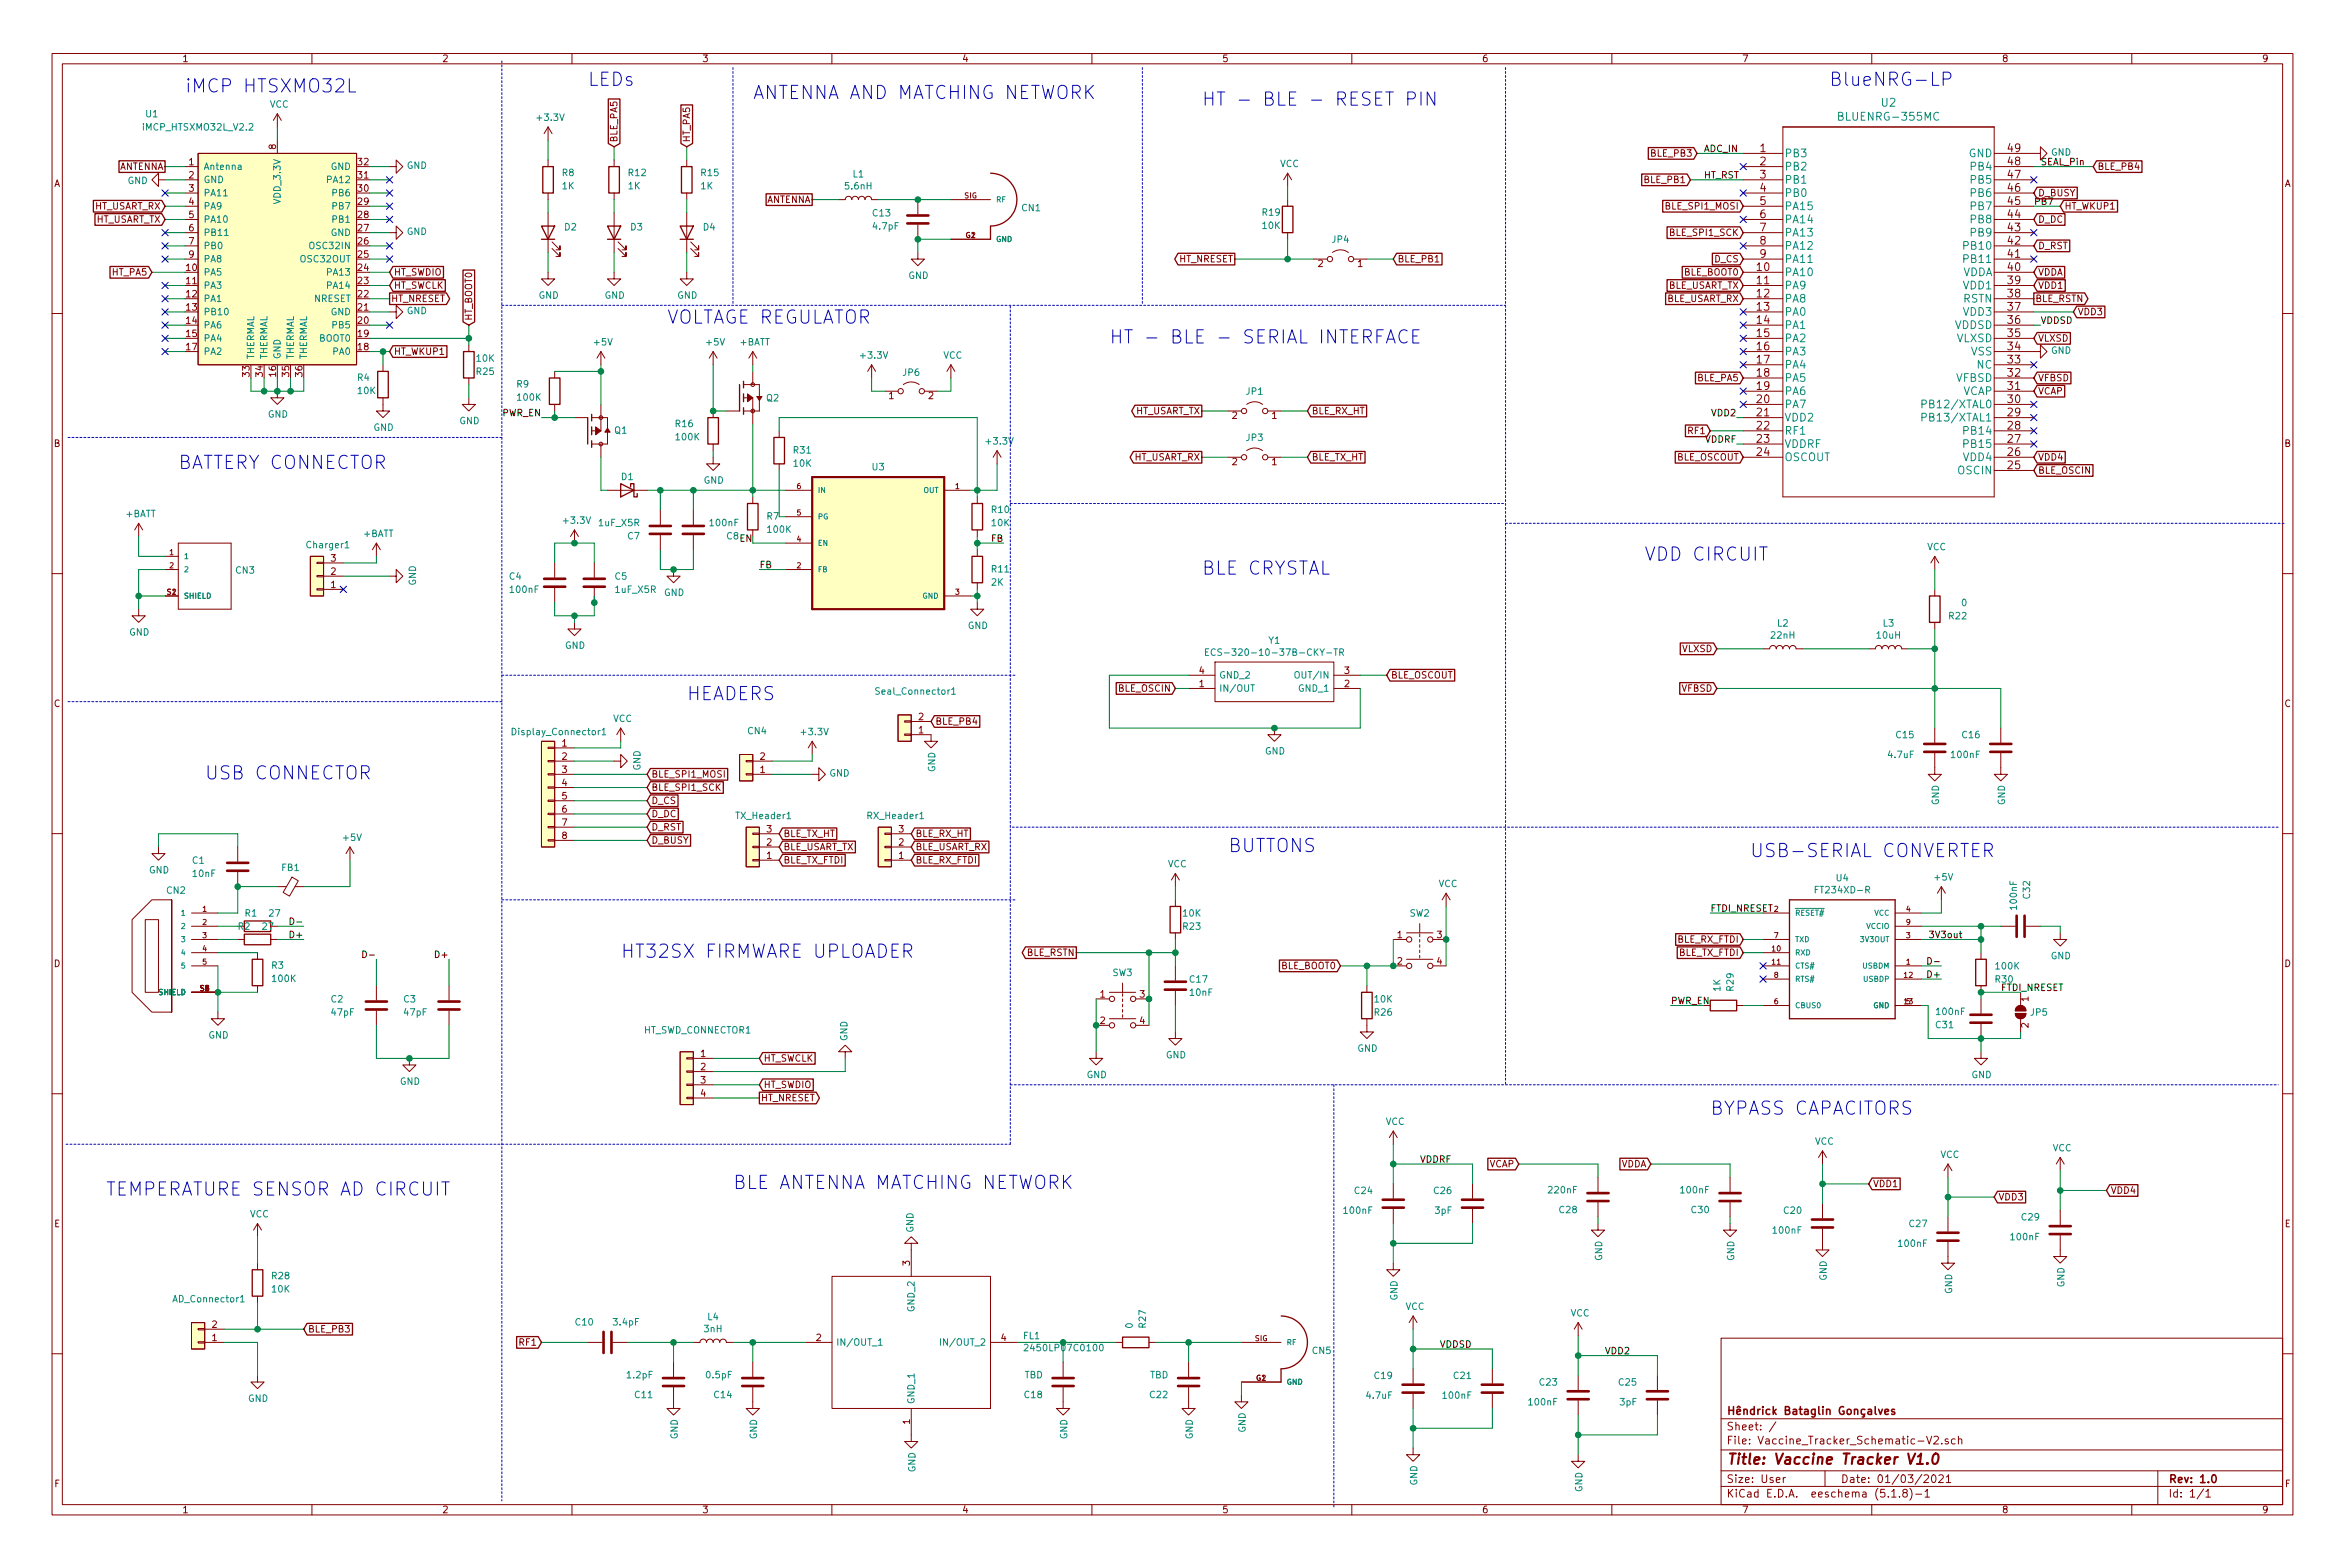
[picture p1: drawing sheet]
<svg xmlns="http://www.w3.org/2000/svg" width="451mm" height="301mm" viewBox="0 0 451 301" stroke-linecap="round" stroke-linejoin="round" font-family="sans-serif">
<defs><g id="words">
<g font-size="3.5" fill="#0000c2">
<text x="35.6" y="17.8">iMCP HTSXMO32L</text>
<text x="113" y="16.5">LEDs</text>
<text x="351.8" y="16.5">BlueNRG-LP</text>
<text x="144.8" y="19.1">ANTENNA AND MATCHING NETWORK</text>
<text x="231.1" y="20.3">HT - BLE - RESET PIN</text>
<text x="128.3" y="62.3">VOLTAGE REGULATOR</text>
<text x="213.4" y="66.1">HT - BLE - SERIAL INTERFACE</text>
<text x="34.3" y="90.2">BATTERY CONNECTOR</text>
<text x="316.2" y="107.8">VDD CIRCUIT</text>
<text x="231.1" y="110.5">BLE CRYSTAL</text>
<text x="132.1" y="134.6">HEADERS</text>
<text x="39.4" y="149.9">USB CONNECTOR</text>
<text x="236.2" y="163.9">BUTTONS</text>
<text x="336.5" y="164.8">USB-SERIAL CONVERTER</text>
<text x="119.4" y="184.2">HT32SX FIRMWARE UPLOADER</text>
<text x="328.9" y="214.4">BYPASS CAPACITORS</text>
<text x="20.3" y="229.9">TEMPERATURE SENSOR AD CIRCUIT</text>
<text x="141" y="228.6">BLE ANTENNA MATCHING NETWORK</text>
</g>
<text font-size="2.8" fill="#840000" x="332" y="281.6">Title: Vaccine Tracker V1.0</text>
<g font-size="2.1" fill="#008484">
<text x="354.2" y="23.2">BLUENRG-355MC</text>
<text x="361.9" y="20.5">U2</text>
<text x="343.2" y="30.2">PB3</text>
<text x="343.2" y="32.8">PB2</text>
<text x="343.2" y="35.3">PB1</text>
<text x="378.6" y="30.2">GND</text>
<text x="379.2" y="35.3">PB5</text>
<text x="379.2" y="32.8">PB4</text>
<text x="343.2" y="37.8">PB0</text>
<text x="343.2" y="40.4">PA15</text>
<text x="379.2" y="40.4">PB7</text>
<text x="379.2" y="37.8">PB6</text>
<text x="343.2" y="42.9">PA14</text>
<text x="343.2" y="45.5">PA13</text>
<text x="379.2" y="45.5">PB9</text>
<text x="379.2" y="42.9">PB8</text>
<text x="343.2" y="53.1">PA10</text>
<text x="343.2" y="48">PA12</text>
<text x="343.2" y="50.5">PA11</text>
<text x="377.4" y="53.1">VDDA</text>
<text x="378.1" y="50.5">PB11</text>
<text x="378.1" y="48">PB10</text>
<text x="343.2" y="55.6">PA9</text>
<text x="343.2" y="58.2">PA8</text>
<text x="377.6" y="58.2">RSTN</text>
<text x="377.7" y="55.6">VDD1</text>
<text x="343.2" y="60.7">PA0</text>
<text x="343.2" y="63.2">PA1</text>
<text x="343.2" y="65.8">PA2</text>
<text x="376" y="63.2">VDDSD</text>
<text x="376.3" y="65.8">VLXSD</text>
<text x="377.7" y="60.7">VDD3</text>
<text x="343.2" y="68.3">PA3</text>
<text x="343.2" y="70.9">PA4</text>
<text x="379.1" y="68.3">VSS</text>
<text x="380.3" y="70.9">NC</text>
<text x="343.2" y="73.4">PA5</text>
<text x="343.2" y="75.9">PA6</text>
<text x="376.2" y="73.4">VFBSD</text>
<text x="377.5" y="75.9">VCAP</text>
<text x="343.2" y="78.5">PA7</text>
<text x="343.2" y="81">VDD2</text>
<text x="343.2" y="83.6">RF1</text>
<text x="370.9" y="81">PB13/XTAL1</text>
<text x="370.9" y="78.5">PB12/XTAL0</text>
<text x="378.1" y="83.6">PB14</text>
<text x="343.2" y="86.1">VDDRF</text>
<text x="343.2" y="88.6">OSCOUT</text>
<text x="377.7" y="88.6">VDD4</text>
<text x="378.1" y="86.1">PB15</text>
<text x="376.7" y="91.2">OSCIN</text>
</g>
<g font-size="2.1" fill="#840000">
<text x="338.5" y="29.2">1</text>
<text x="386.2" y="29.2">49</text>
<text x="338.5" y="31.8">2</text>
<text x="338.5" y="34.3">3</text>
<text x="386.2" y="34.3">47</text>
<text x="386.2" y="31.8">48</text>
<text x="338.5" y="36.9">4</text>
<text x="338.5" y="39.4">5</text>
<text x="338.5" y="41.9">6</text>
<text x="386.2" y="41.9">44</text>
<text x="386.2" y="39.4">45</text>
<text x="386.2" y="36.9">46</text>
<text x="338.5" y="44.5">7</text>
<text x="338.5" y="47">8</text>
<text x="386.2" y="47">42</text>
<text x="386.2" y="44.5">43</text>
<text x="337.9" y="52.1">10</text>
<text x="338.5" y="49.6">9</text>
<text x="386.2" y="52.1">40</text>
<text x="386.2" y="49.6">41</text>
<text x="337.9" y="54.6">11</text>
<text x="337.9" y="57.2">12</text>
<text x="337.9" y="59.7">13</text>
<text x="386.2" y="59.7">37</text>
<text x="386.2" y="57.2">38</text>
<text x="386.2" y="54.6">39</text>
<text x="337.9" y="62.3">14</text>
<text x="337.9" y="64.8">15</text>
<text x="386.2" y="64.8">35</text>
<text x="386.2" y="62.3">36</text>
<text x="337.9" y="67.3">16</text>
<text x="337.9" y="69.9">17</text>
<text x="386.2" y="69.9">33</text>
<text x="386.2" y="67.3">34</text>
<text x="337.9" y="72.4">18</text>
<text x="337.9" y="75">19</text>
<text x="337.9" y="77.5">20</text>
<text x="386.2" y="77.5">30</text>
<text x="386.2" y="75">31</text>
<text x="386.2" y="72.4">32</text>
<text x="337.9" y="80">21</text>
<text x="337.9" y="82.6">22</text>
<text x="386.2" y="82.6">28</text>
<text x="386.2" y="80">29</text>
<text x="337.9" y="85.1">23</text>
<text x="337.9" y="87.7">24</text>
<text x="386.2" y="87.7">26</text>
<text x="386.2" y="85.1">27</text>
<text x="386.2" y="90.2">25</text>
<text x="332" y="275">Sheet: /</text>
<text x="332" y="272">Hêndrick Bataglin Gonçalves</text>
<text x="332" y="277.7">File: Vaccine_Tracker_Schematic-V2.sch</text>
<text x="332" y="287.9">KiCad E.D.A. eeschema (5.1.8)-1</text>
<text x="332" y="285.1">Size: User</text>
<text x="354" y="285.1">Date: 01/03/2021</text>
<text x="417" y="285.1">Rev: 1.0</text>
<text x="417" y="287.9">Id: 1/1</text>
</g>
<g font-size="1.8" fill="#840000">
<text x="35" y="11.9">1</text>
<text x="85" y="11.9">2</text>
<text x="135" y="11.9">3</text>
<text x="185" y="11.9">4</text>
<text x="235" y="11.9">5</text>
<text x="285" y="11.9">6</text>
<text x="335" y="11.9">7</text>
<text x="385" y="11.9">8</text>
<text x="435" y="11.9">9</text>
<text x="53.1" y="28.7" transform="rotate(-90 53.1 28.7)">8</text>
<text x="118.7" y="27.4" transform="rotate(-90 118.7 27.4)">BLE_PA5</text>
<text x="132.7" y="27.4" transform="rotate(-90 132.7 27.4)">HT_PA5</text>
<text x="10.4" y="35.9">A</text>
<text x="22.9" y="32.7">ANTENNA</text>
<text x="36.3" y="31.8">1</text>
<text x="36.3" y="34.3">2</text>
<text x="68.9" y="34.3">31</text>
<text x="68.9" y="31.8">32</text>
<text x="316.4" y="35.2">BLE_PB1</text>
<text x="317.7" y="30.1">BLE_PB3</text>
<text x="403.4" y="32.7">BLE_PB4</text>
<text x="439.4" y="35.9">A</text>
<text x="18.1" y="40.3">HT_USART_RX</text>
<text x="36.3" y="36.9">3</text>
<text x="36.3" y="39.4">4</text>
<text x="36.3" y="41.9">5</text>
<text x="68.9" y="41.9">28</text>
<text x="68.9" y="39.4">29</text>
<text x="68.9" y="36.9">30</text>
<text x="147.3" y="39">ANTENNA</text>
<text x="320.6" y="40.3">BLE_SPI1_MOSI</text>
<text x="391.9" y="37.7">D_BUSY</text>
<text x="397" y="40.3">HT_WKUP1</text>
<text x="18.3" y="42.8">HT_USART_TX</text>
<text x="36.3" y="44.5">6</text>
<text x="36.3" y="47">7</text>
<text x="68.9" y="47">26</text>
<text x="68.9" y="44.5">27</text>
<text x="321.4" y="45.4">BLE_SPI1_SCK</text>
<text x="391.9" y="42.8">D_DC</text>
<text x="391.9" y="47.9">D_RST</text>
<text x="21.6" y="53">HT_PA5</text>
<text x="35.9" y="52.1">10</text>
<text x="36.3" y="49.6">9</text>
<text x="68.9" y="52.1">24</text>
<text x="68.9" y="49.6">25</text>
<text x="75.7" y="53">HT_SWDIO</text>
<text x="226.7" y="50.4">HT_NRESET</text>
<text x="253.5" y="51.3">2</text>
<text x="261.1" y="51.3">1</text>
<text x="268.8" y="50.4">BLE_PB1</text>
<text x="323.9" y="53">BLE_BOOT0</text>
<text x="329.8" y="50.4">D_CS</text>
<text x="391.9" y="53">VDDA</text>
<text x="35.9" y="54.6">11</text>
<text x="35.9" y="57.2">12</text>
<text x="35.9" y="59.7">13</text>
<text x="68.9" y="59.7">21</text>
<text x="68.9" y="57.2">22</text>
<text x="68.9" y="54.6">23</text>
<text x="75.2" y="58.1">HT_NRESET</text>
<text x="75.7" y="55.5">HT_SWCLK</text>
<text x="320.4" y="58.1">BLE_USART_RX</text>
<text x="320.6" y="55.5">BLE_USART_TX</text>
<text x="391.4" y="58.1">BLE_RSTN</text>
<text x="391.9" y="55.5">VDD1</text>
<text x="35.9" y="62.3">14</text>
<text x="35.9" y="64.8">15</text>
<text x="68.9" y="64.8">19</text>
<text x="68.9" y="62.3">20</text>
<text x="90.8" y="61.7" transform="rotate(-90 90.8 61.7)">HT_BOOT0</text>
<text x="391.9" y="65.7">VLXSD</text>
<text x="399.6" y="60.6">VDD3</text>
<text x="35.9" y="67.3">17</text>
<text x="68.9" y="67.3">18</text>
<text x="75.7" y="68.2">HT_WKUP1</text>
<text x="48" y="72.4" transform="rotate(-90 48 72.4)">33</text>
<text x="50.5" y="72.4" transform="rotate(-90 50.5 72.4)">34</text>
<text x="53.1" y="72.4" transform="rotate(-90 53.1 72.4)">16</text>
<text x="55.6" y="72.4" transform="rotate(-90 55.6 72.4)">35</text>
<text x="58.2" y="72.4" transform="rotate(-90 58.2 72.4)">36</text>
<text x="171" y="76.7">1</text>
<text x="178.6" y="76.7">2</text>
<text x="326.5" y="73.3">BLE_PA5</text>
<text x="391.9" y="73.3">VFBSD</text>
<text x="391.9" y="75.8">VCAP</text>
<text x="218.2" y="79.7">HT_USART_TX</text>
<text x="237" y="80.5">2</text>
<text x="244.6" y="80.5">1</text>
<text x="252.2" y="79.7">BLE_RX_HT</text>
<text x="324.8" y="83.5">RF1</text>
<text x="10.4" y="85.9">B</text>
<text x="218" y="88.5">HT_USART_RX</text>
<text x="237" y="89.4">2</text>
<text x="244.6" y="89.4">1</text>
<text x="252.2" y="88.5">BLE_TX_HT</text>
<text x="322.4" y="88.5">BLE_OSCOUT</text>
<text x="391.9" y="88.5">VDD4</text>
<text x="439.4" y="85.9">B</text>
<text x="391.9" y="91.1">BLE_OSCIN</text>
<text x="63.7" y="108">3</text>
<text x="63.7" y="113.1">1</text>
<text x="63.7" y="110.5">2</text>
<text x="323.5" y="125.4">VLXSD</text>
<text x="230.7" y="129.6">4</text>
<text x="258.6" y="129.6">3</text>
<text x="267.5" y="130.5">BLE_OSCOUT</text>
<text x="10.4" y="135.9">C</text>
<text x="215.1" y="133">BLE_OSCIN</text>
<text x="230.7" y="132.1">1</text>
<text x="258.6" y="132.1">2</text>
<text x="323.4" y="133">VFBSD</text>
<text x="439.4" y="135.9">C</text>
<text x="108.1" y="143.5">1</text>
<text x="176.7" y="141">1</text>
<text x="176.7" y="138.5">2</text>
<text x="179.9" y="139.3">BLE_PB4</text>
<text x="108.1" y="146.1">2</text>
<text x="108.1" y="148.6">3</text>
<text x="125.2" y="149.5">BLE_SPI1_MOSI</text>
<text x="146.2" y="148.6">1</text>
<text x="146.2" y="146.1">2</text>
<text x="108.1" y="151.2">4</text>
<text x="108.1" y="153.7">5</text>
<text x="125.2" y="154.6">D_CS</text>
<text x="125.2" y="152">BLE_SPI1_SCK</text>
<text x="108.1" y="156.2">6</text>
<text x="108.1" y="158.8">7</text>
<text x="108.1" y="161.3">8</text>
<text x="125.2" y="157.1">D_DC</text>
<text x="125.2" y="159.7">D_RST</text>
<text x="147.5" y="160">3</text>
<text x="150.6" y="160.9">BLE_TX_HT</text>
<text x="172.9" y="160">3</text>
<text x="176" y="160.9">BLE_RX_HT</text>
<text x="125.2" y="162.2">D_BUSY</text>
<text x="147.5" y="165.1">1</text>
<text x="147.5" y="162.6">2</text>
<text x="150.6" y="163.5">BLE_USART_TX</text>
<text x="150.6" y="166">BLE_TX_FTDI</text>
<text x="172.9" y="165.1">1</text>
<text x="172.9" y="162.6">2</text>
<text x="176" y="163.5">BLE_USART_RX</text>
<text x="176" y="166">BLE_RX_FTDI</text>
<text x="10.4" y="185.9">D</text>
<text x="197.4" y="183.8">BLE_RSTN</text>
<text x="268.8" y="180.4">1</text>
<text x="268.8" y="185.4">2</text>
<text x="276.4" y="180.4">3</text>
<text x="276.4" y="185.4">4</text>
<text x="322.6" y="181.3">BLE_RX_FTDI</text>
<text x="322.8" y="183.8">BLE_TX_FTDI</text>
<text x="439.4" y="185.9">D</text>
<text x="211.6" y="191.8">1</text>
<text x="219.2" y="191.8">3</text>
<text x="246.4" y="186.3">BLE_BOOT0</text>
<text x="211.6" y="196.9">2</text>
<text x="219.2" y="196.9">4</text>
<text x="390.1" y="197.6" transform="rotate(-90 390.1 197.6)">2</text>
<text x="390.1" y="192.5" transform="rotate(-90 390.1 192.5)">1</text>
<text x="134.8" y="203.2">1</text>
<text x="134.8" y="205.8">2</text>
<text x="134.8" y="208.3">3</text>
<text x="146.8" y="204.1">HT_SWCLK</text>
<text x="146.8" y="209.2">HT_SWDIO</text>
<text x="134.8" y="210.8">4</text>
<text x="146.3" y="211.7">HT_NRESET</text>
<text x="286.4" y="224.4">VCAP</text>
<text x="311.7" y="224.4">VDDA</text>
<text x="360.2" y="228.2">VDD1</text>
<text x="384.3" y="230.8">VDD3</text>
<text x="405.9" y="229.5">VDD4</text>
<text x="10.4" y="235.9">E</text>
<text x="439.4" y="235.9">E</text>
<text x="175" y="243.3" transform="rotate(-90 175 243.3)">3</text>
<text x="40.8" y="257.8">1</text>
<text x="40.8" y="255.3">2</text>
<text x="59.2" y="256.2">BLE_PB3</text>
<text x="157" y="257.8">2</text>
<text x="192.6" y="257.8">4</text>
<text x="100" y="258.7">RF1</text>
<text x="175" y="273.8" transform="rotate(-90 175 273.8)">1</text>
<text x="10.5" y="285.9">F</text>
<text x="439.5" y="285.9">F</text>
<text x="35" y="290.9">1</text>
<text x="85" y="290.9">2</text>
<text x="135" y="290.9">3</text>
<text x="185" y="290.9">4</text>
<text x="235" y="290.9">5</text>
<text x="285" y="290.9">6</text>
<text x="335" y="290.9">7</text>
<text x="385" y="290.9">8</text>
<text x="435" y="290.9">9</text>
</g>
<g font-size="1.8" fill="#008484">
<text x="28.1" y="22.6">U1</text>
<text x="51.9" y="20.7">VCC</text>
<text x="103.5" y="23.2">+3.3V</text>
<text x="27.8" y="25.1">iMCP_HTSXMO32L_V2.2</text>
<text x="394.5" y="29.9">GND</text>
<text x="24.5" y="35.4">GND</text>
<text x="39.1" y="32.7">Antenna</text>
<text x="39.1" y="35.2">GND</text>
<text x="63.1" y="35.2">PA12</text>
<text x="63.6" y="32.7">GND</text>
<text x="78.2" y="32.5">GND</text>
<text x="108.2" y="33.9">R8</text>
<text x="120.9" y="33.9">R12</text>
<text x="134.9" y="33.9">R15</text>
<text x="164.1" y="34.1">L1</text>
<text x="246.2" y="32.1">VCC</text>
<text x="39.1" y="37.7">PA11</text>
<text x="39.1" y="40.3">PA9</text>
<text x="54" y="38.9" transform="rotate(-90 54 38.9)">VDD_3.3V</text>
<text x="64.1" y="40.3">PB7</text>
<text x="64.1" y="37.7">PB6</text>
<text x="108.2" y="36.4">1K</text>
<text x="120.9" y="36.4">1K</text>
<text x="134.8" y="36.4">1K</text>
<text x="162.7" y="36.4">5.6nH</text>
<text x="167.9" y="41.6">C13</text>
<text x="196.6" y="40.6">CN1</text>
<text x="242.8" y="41.5">R19</text>
<text x="39.1" y="42.8">PA10</text>
<text x="39.1" y="45.4">PB11</text>
<text x="39.1" y="47.9">PB0</text>
<text x="60" y="47.9">OSC32IN</text>
<text x="63.6" y="45.4">GND</text>
<text x="64.1" y="42.8">PB1</text>
<text x="78.2" y="45.2">GND</text>
<text x="108.6" y="44.3">D2</text>
<text x="121.3" y="44.3">D3</text>
<text x="135.3" y="44.3">D4</text>
<text x="168" y="44.1">4.7pF</text>
<text x="242.8" y="44">10K</text>
<text x="256.2" y="46.7">JP4</text>
<text x="39.1" y="53">PA5</text>
<text x="39.1" y="50.4">PA8</text>
<text x="58" y="50.4">OSC32OUT</text>
<text x="63.1" y="53">PA13</text>
<text x="174.7" y="53.6">GND</text>
<text x="39.1" y="55.5">PA3</text>
<text x="39.1" y="58.1">PA1</text>
<text x="60.4" y="58.1">NRESET</text>
<text x="63.1" y="55.5">PA14</text>
<text x="103.6" y="57.4">GND</text>
<text x="116.3" y="57.4">GND</text>
<text x="130.3" y="57.4">GND</text>
<text x="39.1" y="60.6">PB10</text>
<text x="39.1" y="63.1">PA6</text>
<text x="39.1" y="65.7">PA4</text>
<text x="61.5" y="65.7">BOOT0</text>
<text x="63.6" y="60.6">GND</text>
<text x="64.1" y="63.1">PB5</text>
<text x="78.2" y="60.4">GND</text>
<text x="39.1" y="68.2">PA2</text>
<text x="48.9" y="69.1" transform="rotate(-90 48.9 69.1)">THERMAL</text>
<text x="51.4" y="69.1" transform="rotate(-90 51.4 69.1)">THERMAL</text>
<text x="54" y="69.1" transform="rotate(-90 54 69.1)">GND</text>
<text x="56.5" y="69.1" transform="rotate(-90 56.5 69.1)">THERMAL</text>
<text x="59.1" y="69.1" transform="rotate(-90 59.1 69.1)">THERMAL</text>
<text x="64.1" y="68.2">PA0</text>
<text x="91.7" y="69.5">10K</text>
<text x="114.4" y="66.4">+5V</text>
<text x="135.9" y="66.4">+5V</text>
<text x="142.3" y="66.4">+BATT</text>
<text x="165.7" y="69">+3.3V</text>
<text x="181.4" y="69">VCC</text>
<text x="394.5" y="68">GND</text>
<text x="68.8" y="73.2">R4</text>
<text x="68.9" y="75.8">10K</text>
<text x="91.7" y="72.1">R25</text>
<text x="99.4" y="74.5">R9</text>
<text x="99.6" y="77">100K</text>
<text x="147.4" y="77.2">Q2</text>
<text x="173.7" y="72.3">JP6</text>
<text x="239.7" y="75.9">JP1</text>
<text x="51.5" y="80.3">GND</text>
<text x="71.8" y="82.8">GND</text>
<text x="88.3" y="81.6">GND</text>
<text x="118.2" y="83.4">Q1</text>
<text x="130" y="82.1">R16</text>
<text x="130.1" y="84.7">100K</text>
<text x="152.7" y="87.2">R31</text>
<text x="152.7" y="89.7">10K</text>
<text x="189.8" y="85.5">+3.3V</text>
<text x="239.7" y="84.8">JP3</text>
<text x="119.5" y="92.3">D1</text>
<text x="135.3" y="93">GND</text>
<text x="167.8" y="90.4">U3</text>
<text x="24.2" y="99.4">+BATT</text>
<text x="108.5" y="100.7">+3.3V</text>
<text x="115.3" y="101.2">1uF_X5R</text>
<text x="136.7" y="101.2">100nF</text>
<text x="147.5" y="99.9">R7</text>
<text x="190.8" y="98.6">R10</text>
<text x="190.8" y="101.2">10K</text>
<text x="59.2" y="105.4">Charger1</text>
<text x="69.9" y="103.3">+BATT</text>
<text x="120.8" y="103.7">C7</text>
<text x="139.8" y="103.7">C8</text>
<text x="147.7" y="102.4">100K</text>
<text x="370.6" y="105.8">VCC</text>
<text x="45.4" y="110.3">CN3</text>
<text x="80" y="112.6" transform="rotate(-90 80 112.6)">GND</text>
<text x="98" y="111.5">C4</text>
<text x="98.2" y="114">100nF</text>
<text x="118.3" y="111.5">C5</text>
<text x="118.4" y="114">1uF_X5R</text>
<text x="190.7" y="112.6">2K</text>
<text x="190.8" y="110.1">R11</text>
<text x="127.7" y="114.6">GND</text>
<text x="374.9" y="119.1">R22</text>
<text x="377.3" y="116.5">0</text>
<text x="24.8" y="122.2">GND</text>
<text x="108.7" y="124.7">GND</text>
<text x="186.1" y="120.9">GND</text>
<text x="244" y="123.8">Y1</text>
<text x="340.7" y="122.8">22nH</text>
<text x="341.9" y="120.5">L2</text>
<text x="361" y="122.8">10uH</text>
<text x="362.2" y="120.5">L3</text>
<text x="234.4" y="130.5">GND_2</text>
<text x="234.7" y="126.1">ECS-320-10-37B-CKY-TR</text>
<text x="249.8" y="130.5">OUT/IN</text>
<text x="168.9" y="133.6">Seal_Connector1</text>
<text x="234.4" y="133">IN/OUT</text>
<text x="249.9" y="133">GND_1</text>
<text x="99" y="141.4">Display_Connector1</text>
<text x="117.9" y="138.8">VCC</text>
<text x="143.9" y="141.2">CN4</text>
<text x="154.3" y="141.4">+3.3V</text>
<text x="364.7" y="141.9">C15</text>
<text x="377.4" y="141.9">C16</text>
<text x="123.2" y="148.2" transform="rotate(-90 123.2 148.2)">GND</text>
<text x="159.5" y="149.3">GND</text>
<text x="179.9" y="148.5" transform="rotate(-90 179.9 148.5)">GND</text>
<text x="243.3" y="145.1">GND</text>
<text x="363.3" y="145.7">4.7uF</text>
<text x="375.4" y="145.7">100nF</text>
<text x="372.9" y="154.8" transform="rotate(-90 372.9 154.8)">GND</text>
<text x="385.6" y="154.8" transform="rotate(-90 385.6 154.8)">GND</text>
<text x="66.1" y="161.7">+5V</text>
<text x="141.8" y="157.5">TX_Header1</text>
<text x="167.1" y="157.5">RX_Header1</text>
<text x="28.7" y="167.9">GND</text>
<text x="37" y="166.1">C1</text>
<text x="54.2" y="167.5">FB1</text>
<text x="224.6" y="166.8">VCC</text>
<text x="32.1" y="171.8">CN2</text>
<text x="37.2" y="168.6">10nF</text>
<text x="276.7" y="170.6">VCC</text>
<text x="349.6" y="171.8">FT234XD-R</text>
<text x="353.2" y="169.4">U4</text>
<text x="372.2" y="169.3">+5V</text>
<text x="390.4" y="172.7" transform="rotate(-90 390.4 172.7)">C32</text>
<text x="45.8" y="178.8">R2</text>
<text x="47.1" y="176.2">R1</text>
<text x="50.5" y="178.8">27</text>
<text x="51.8" y="176.2">27</text>
<text x="227.6" y="178.8">R23</text>
<text x="227.6" y="176.2">10K</text>
<text x="271.1" y="176.2">SW2</text>
<text x="387.9" y="174.7" transform="rotate(-90 387.9 174.7)">100nF</text>
<text x="394.4" y="184.4">GND</text>
<text x="52.3" y="186.3">R3</text>
<text x="52.5" y="188.8">100K</text>
<text x="214" y="187.7">SW3</text>
<text x="228.9" y="188.9">C17</text>
<text x="228.9" y="191.5">10nF</text>
<text x="330.9" y="190.6" transform="rotate(-90 330.9 190.6)">1K</text>
<text x="333.4" y="190.5" transform="rotate(-90 333.4 190.5)">R29</text>
<text x="383.9" y="186.4">100K</text>
<text x="63.7" y="192.7">C2</text>
<text x="63.8" y="195.3">47pF</text>
<text x="77.7" y="192.7">C3</text>
<text x="77.8" y="195.3">47pF</text>
<text x="264.4" y="195.3">R26</text>
<text x="264.4" y="192.7">10K</text>
<text x="372.4" y="197.7">C31</text>
<text x="372.6" y="195.2">100nF</text>
<text x="390.6" y="195.3">JP5</text>
<text x="40.1" y="199.7">GND</text>
<text x="123.8" y="198.7">HT_SWD_CONNECTOR1</text>
<text x="163" y="200.2" transform="rotate(-90 163 200.2)">GND</text>
<text x="224.2" y="203.5">GND</text>
<text x="261.1" y="202.2">GND</text>
<text x="76.9" y="208.6">GND</text>
<text x="209" y="207.3">GND</text>
<text x="379.2" y="207.3">GND</text>
<text x="266.5" y="216.3">VCC</text>
<text x="349" y="220.1">VCC</text>
<text x="394.8" y="221.4">VCC</text>
<text x="373.2" y="222.6">VCC</text>
<text x="258.6" y="233.4">100nF</text>
<text x="260.6" y="229.6">C24</text>
<text x="275.8" y="229.6">C26</text>
<text x="276" y="233.4">3pF</text>
<text x="298" y="229.4">220nF</text>
<text x="300" y="233.3">C28</text>
<text x="323.4" y="229.4">100nF</text>
<text x="325.4" y="233.3">C30</text>
<text x="343.2" y="233.4">C20</text>
<text x="48.1" y="234.1">VCC</text>
<text x="175.7" y="237" transform="rotate(-90 175.7 237)">GND</text>
<text x="341.1" y="237.2">100nF</text>
<text x="365.3" y="239.7">100nF</text>
<text x="367.3" y="235.9">C27</text>
<text x="386.9" y="238.5">100nF</text>
<text x="388.9" y="234.6">C29</text>
<text x="52.3" y="246">R28</text>
<text x="308.2" y="242.4" transform="rotate(-90 308.2 242.4)">GND</text>
<text x="333.6" y="242.4" transform="rotate(-90 333.6 242.4)">GND</text>
<text x="33.5" y="250.4">AD_Connector1</text>
<text x="52.3" y="248.5">10K</text>
<text x="268.8" y="250.1" transform="rotate(-90 268.8 250.1)">GND</text>
<text x="270.3" y="251.8">VCC</text>
<text x="351.3" y="246.3" transform="rotate(-90 351.3 246.3)">GND</text>
<text x="375.5" y="248.8" transform="rotate(-90 375.5 248.8)">GND</text>
<text x="397.1" y="247.5" transform="rotate(-90 397.1 247.5)">GND</text>
<text x="110.7" y="254.8">C10</text>
<text x="118.1" y="254.8">3.4pF</text>
<text x="135.5" y="256.1">3nH</text>
<text x="136.1" y="253.8">L4</text>
<text x="175.9" y="252" transform="rotate(-90 175.9 252)">GND_2</text>
<text x="196.8" y="257.5">FL1</text>
<text x="217.9" y="255.3" transform="rotate(-90 217.9 255.3)">0</text>
<text x="220.4" y="255.2" transform="rotate(-90 220.4 255.2)">R27</text>
<text x="302.1" y="253.1">VCC</text>
<text x="160.8" y="258.7">IN/OUT_1</text>
<text x="181.8" y="258.7">IN/OUT_2</text>
<text x="197.9" y="259.8">2450LP07C0100</text>
<text x="252.5" y="260.3">CN5</text>
<text x="47.7" y="269.5">GND</text>
<text x="120.7" y="265">1.2pF</text>
<text x="122.2" y="268.8">C11</text>
<text x="135.9" y="265">0.5pF</text>
<text x="137.4" y="268.8">C14</text>
<text x="197" y="265">TBD</text>
<text x="197.1" y="268.8">C18</text>
<text x="221.2" y="265">TBD</text>
<text x="221.2" y="268.8">C22</text>
<text x="262.9" y="268.9">4.7uF</text>
<text x="264.4" y="265.1">C19</text>
<text x="277.6" y="268.9">100nF</text>
<text x="279.7" y="265.1">C21</text>
<text x="296.2" y="266.4">C23</text>
<text x="311.4" y="266.4">C25</text>
<text x="175.9" y="270" transform="rotate(-90 175.9 270)">GND_1</text>
<text x="239.6" y="275.5" transform="rotate(-90 239.6 275.5)">GND</text>
<text x="294.2" y="270.2">100nF</text>
<text x="311.6" y="270.2">3pF</text>
<text x="130.4" y="276.7" transform="rotate(-90 130.4 276.7)">GND</text>
<text x="145.6" y="276.7" transform="rotate(-90 145.6 276.7)">GND</text>
<text x="205.3" y="276.7" transform="rotate(-90 205.3 276.7)">GND</text>
<text x="229.4" y="276.7" transform="rotate(-90 229.4 276.7)">GND</text>
<text x="176.1" y="283.1" transform="rotate(-90 176.1 283.1)">GND</text>
<text x="272.6" y="285.6" transform="rotate(-90 272.6 285.6)">GND</text>
<text x="304.3" y="286.9" transform="rotate(-90 304.3 286.9)">GND</text>
</g>
<g font-size="1.8">
<text x="327.7" y="29.2">ADC_IN</text>
<text x="327.7" y="34.3">HT_RST</text>
<text x="392.4" y="31.8">SEAL_Pin</text>
<text x="391.2" y="39.4">PB7</text>
<text x="392.4" y="62.3">VDDSD</text>
<text x="96.6" y="80">PWR_EN</text>
<text x="329.3" y="80">VDD2</text>
<text x="327.9" y="85.1">VDDRF</text>
<text x="142.3" y="104.2">EN</text>
<text x="190.7" y="104.2">FB</text>
<text x="146" y="109.2">FB</text>
<text x="328.9" y="175.3">FTDI_NRESET</text>
<text x="56.1" y="180.4">D+</text>
<text x="84" y="184.2">D+</text>
<text x="370.8" y="180.4">3V3out</text>
<text x="371.1" y="188">D+</text>
<text x="383.8" y="188.9">R30</text>
<text x="384.8" y="190.5">FTDI_NRESET</text>
<text x="321.3" y="193.1">PWR_EN</text>
<text x="273" y="223.5">VDDRF</text>
<text x="276.9" y="259.1">VDDSD</text>
<text x="308.6" y="260.4">VDD2</text>
</g>
<g font-size="1.4" fill="#840000">
<text x="185.5" y="38.1">SIG</text>
<text x="185.8" y="45.7">G1</text>
<text x="186.9" y="45.7">2</text>
<text x="153.3" y="94">6</text>
<text x="183.8" y="94">1</text>
<text x="153.3" y="99.1">5</text>
<text x="32.6" y="106.7">1</text>
<text x="153.3" y="104.2">4</text>
<text x="32.6" y="109.2">2</text>
<text x="153.3" y="109.2">2</text>
<text x="32.2" y="114.3">S1</text>
<text x="33.1" y="114.3">2</text>
<text x="183.8" y="114.3">3</text>
<text x="39" y="175.3">1</text>
<text x="39" y="177.8">2</text>
<text x="341.2" y="175.3">2</text>
<text x="366.6" y="175.3">4</text>
<text x="366.6" y="177.8">9</text>
<text x="39" y="180.4">3</text>
<text x="39" y="182.9">4</text>
<text x="39" y="185.4">5</text>
<text x="340.8" y="182.9">10</text>
<text x="340.8" y="185.4">11</text>
<text x="341.2" y="180.4">7</text>
<text x="366.6" y="180.4">3</text>
<text x="366.6" y="185.4">1</text>
<text x="38.5" y="190.5">S1</text>
<text x="39.5" y="190.5">2</text>
<text x="341.2" y="188">8</text>
<text x="366.2" y="188">12</text>
<text x="341.2" y="193.1">6</text>
<text x="366.6" y="193.1">5</text>
<text x="241.4" y="257.8">SIG</text>
<text x="241.6" y="265.5">G1</text>
<text x="242.7" y="265.5">2</text>
</g>
<g font-size="1.4" fill="#008484">
<text x="191.5" y="38.9">RF</text>
<text x="191.5" y="46.5">GND</text>
<text x="157.2" y="94.8">IN</text>
<text x="177.6" y="94.8">OUT</text>
<text x="157.2" y="99.9">PG</text>
<text x="35.3" y="107.5">1</text>
<text x="157.2" y="104.9">EN</text>
<text x="35.3" y="110">2</text>
<text x="157.2" y="110">FB</text>
<text x="35.3" y="115.1">SHIELD</text>
<text x="177.4" y="115.1">GND</text>
<text x="35" y="176.1">1</text>
<text x="35" y="178.6">2</text>
<text x="345.2" y="176.1">RESET#</text>
<text x="359" y="178.6">VCCIO</text>
<text x="360.5" y="176.1">VCC</text>
<text x="35" y="181.1">3</text>
<text x="35" y="183.7">4</text>
<text x="345.2" y="181.1">TXD</text>
<text x="345.2" y="183.7">RXD</text>
<text x="358" y="181.1">3V3OUT</text>
<text x="30.6" y="191.3">SHIELD</text>
<text x="35" y="186.2">5</text>
<text x="345.2" y="188.8">RTS#</text>
<text x="345.2" y="186.2">CTS#</text>
<text x="358.3" y="186.2">USBDM</text>
<text x="358.5" y="188.8">USBDP</text>
<text x="345.2" y="193.8">CBUS0</text>
<text x="360.3" y="193.8">GND</text>
<text x="247.4" y="258.6">RF</text>
<text x="247.4" y="266.2">GND</text>
</g>
</g></defs>
<g fill="none" stroke="#840000" stroke-width=".19">
<path d="M10 10.3h431v281h-431zM12 12.3h427v277h-427zM60 10.3v2M110 10.3v2M160 10.3v2M210 10.3v2M260 10.3v2M310 10.3v2M360 10.3v2M410 10.3v2M30.5 34.6v-1.3l-1.3 1.3 1.3 1.2v-1.2h1.2M35.6 32h2.5"/>
<path d="M35.6 34.6h2.5M35.6 37.1h2.5M35.6 39.7h2.5M38.1 29.5h30.5v40.6h-30.5zM53.3 21.9v2.5M53.3 27v2.5M53.3 21.9l-.7 1.2M53.3 21.9l.8 1.2M74.9 32h1.3v-1.2l1.3 1.2-1.3 1.3v-1.3M105.4 24.4l-.8 1.3M105.4 24.4v2.6M105.4 30.8v1.2"/>
<path d="M105.4 37.1v1.3M105.4 24.4l.8 1.3M118.1 30.8v1.2M118.1 37.1v1.3M132.1 30.8v1.2M132.1 37.1v1.3M161.3 38.4h1.3a.63 .63 0 0 1 .6-.7 .63 .63 0 0 1 .6 .7 .63 .63 0 0 1 .7-.7 .63 .63 0 0 1 .6 .7 .63 .63 0 0 1 .6-.7 .63 .63 0 0 1 .7 .7 .63 .63 0 0 1 .6-.7 .63 .63 0 0 1 .6 .7h1.3M176.5 38.4v2.8M182.9 38.4h7.6M247.6 33.3v2.5M247.6 38.4v1.3M247.6 33.3l-.7 1.3"/>
<path d="M247.6 33.3l.8 1.3M335.3 29.5h7.6M335.3 32h7.6M335.3 34.6h7.6M335.3 37.1h7.6M335.3 39.7h7.6M342.9 24.4h40.6v71.1h-40.6zM383.5 29.5h8.9v-1.3l1.3 1.3-1.3 1.3v-1.3M383.5 32h7.7M383.5 34.6h7.7M383.5 37.1h7.7M383.5 39.7h7.7"/>
<path d="M35.6 49.8h2.5M35.6 47.3h2.5M35.6 44.7h2.5M35.6 42.2h2.5M74.9 60h1.3v-1.3l1.3 1.3-1.3 1.2v-1.2M74.9 44.7h1.3v-1.2l1.3 1.2-1.3 1.3v-1.3M105.4 52.4v1.2h1.3l-1.3 1.3-1.3-1.3h1.3M105.4 40.9v7.6M106.2 47.8l1.5 1.5v-.8v.8h-.8M106.2 46.5l1.5 1.5v-.7v.7h-.8M118.1 52.4v1.2h1.3l-1.3 1.3-1.3-1.3h1.3M118.1 40.9v7.6"/>
<path d="M118.9 47.8l1.5 1.5v-.8v.8h-.8M118.9 46.5l1.5 1.5v-.7v.7h-.8M132.1 52.4v1.2h1.2l-1.2 1.3-1.3-1.3h1.3M132.1 40.9v7.6M132.8 47.8l1.6 1.5v-.8v.8h-.8M132.8 46.5l1.6 1.5v-.7v.7h-.8M176.5 48.5v1.3h1.3l-1.3 1.3-1.2-1.3h1.2M176.5 43.2v2.8M182.9 46h7.6M247.6 44.7v1.3M252.7 49.8h2.6M256.3 48.5l.1-.1a2.56 2.56 0 0 1 2.9 .1"/>
<path d="M260.3 49.8h2.6M276 50.4h.7M335.3 49.8h7.6M335.3 52.4h7.6M335.3 54.9h7.6M335.3 57.4h7.6M335.3 60h7.6M335.3 47.3h7.6M335.3 44.7h7.6M335.3 42.2h7.6M383.5 49.8h7.7M383.5 52.4h7.7"/>
<path d="M383.5 54.9h7.7M383.5 57.4h7.7M383.5 60h7.7M383.5 47.3h7.7M383.5 44.7h7.7M383.5 42.2h7.7M10 60.3h2M53.3 75.2v1.3h1.3l-1.3 1.3-1.2-1.3h1.2M73.7 76.5v2.5h1.2l-1.2 1.3-1.3-1.3h1.3M73.7 70.1v1.3M90.2 76.5v1.3h1.2l-1.2 1.2-1.3-1.2h1.3M90.2 66.3v1.3"/>
<path d="M90.2 72.7v1.2M106.7 71.4v1.3M106.7 77.8v1.2M115.6 67.6l-.8 1.3M115.6 67.6v2.5M115.6 77.8v5h-1.8M115.6 67.6l.7 1.3M137.2 67.6v2.5M137.2 79v1.3M137.2 67.6l-.8 1.3M137.2 67.6l.7 1.3M139.7 79h2.5"/>
<path d="M143 76.5h1.8v5.1M143 73.9h3v5.1h-3M144.8 67.6v2.5M144.8 71.4v2.5M144.8 67.6l-.8 1.3M144.8 67.6l.7 1.3M167.6 70.1l-.7 1.3M167.6 70.1v2.6M167.6 70.1l.8 1.3M170.2 75.2h2.5M173.7 73.9l.2-.1a2.56 2.56 0 0 1 2.9 .1M177.8 75.2h2.5"/>
<path d="M182.9 70.1l-.8 1.3M182.9 70.1v2.6M182.9 70.1l.7 1.3M236.2 79h2.6M239.8 77.8l.1-.1a2.56 2.56 0 0 1 2.9 .1M243.8 79h2.6M335.3 75.2h7.6M335.3 62.5h7.6M335.3 65.1h7.6M335.3 67.6h7.6M335.3 70.1h7.6M335.3 72.7h7.6"/>
<path d="M335.3 77.8h7.6M383.5 67.6h8.9v-1.3l1.3 1.3-1.3 1.3v-1.3M383.5 75.2h7.7M383.5 62.5h7.7M383.5 65.1h7.7M383.5 70.1h7.7M383.5 72.7h7.7M383.5 77.8h7.7M439 60.3h2M110.5 80.3h2.5M113.8 80.3h3v5.1h-3M115.6 85.4v2.5"/>
<path d="M116.8 94.3h7.7M127 98.1v2.8M133.3 98.1v2.8M137.2 87.9v1.3h1.2l-1.2 1.3-1.3-1.3h1.3M137.2 85.4v1.2M144.8 95.5v1.3M149.9 82.8v1.3M149.9 89.2v1.3M151.1 94.3h5.1M151.1 99.3h5.1M156.2 91.7h25.4v25.4h-25.4zM181.6 94.3h5.1"/>
<path d="M188 95.5v1.3M191.8 86.6l-.8 1.3M191.8 86.6v2.6M191.8 86.6l.7 1.3M236.2 87.9h2.6M239.8 86.6l.1-.1a2.56 2.56 0 0 1 2.9 .1M243.8 87.9h2.6M335.3 82.8h7.6M335.3 85.4h7.6M335.3 80.3h7.6M335.3 87.9h7.6M383.5 82.8h7.7"/>
<path d="M383.5 85.4h7.7M383.5 80.3h7.7M383.5 87.9h7.7M383.5 90.5h7.7M10 110.3h2M26.7 117.1v1.3h1.2l-1.2 1.3-1.3-1.3h1.3M26.7 100.6l-.8 1.3M26.7 100.6v2.6M26.7 100.6l.7 1.3M31.7 109.5h2.6M31.7 114.6h2.6M31.7 107h2.6"/>
<path d="M34.3 104.4h10.1v12.7h-10.1zM59.7 107h2.5v7.6h-2.5zM61 108.1h1.2v.3h-1.2zM61 110.6h1.2v.3h-1.2zM61 113.2h1.2v.2h-1.2zM62.2 113.3h3.8M62.2 110.8h3.8M62.2 108.2h3.8M72.4 104.4l-.8 1.3M72.4 104.4v2.6M72.4 104.4l.8 1.3M74.9 110.8h1.3v-1.3l1.3 1.3-1.3 1.2v-1.2"/>
<path d="M106.7 108.2v2.8M106.7 113.1v2.8M110.5 119.7v1.2h1.3l-1.3 1.3-1.3-1.3h1.3M110.5 101.9l-.8 1.3M110.5 101.9v2.5M110.5 101.9l.8 1.3M114.3 108.2v2.8M114.3 113.1v2.8M127 102.9v2.8M129.5 109.5v1.3h1.3l-1.3 1.2-1.2-1.2h1.2M133.3 102.9v2.8M144.8 101.9v1.3"/>
<path d="M151.1 109.5h5.1M151.1 104.4h5.1M181.6 114.6h5.1M188 115.9v1.2h1.2l-1.2 1.3-1.3-1.3h1.3M188 101.9v1.3M188 105.7v1.3M188 112v1.3M372.1 107l-.8 1.2M372.1 107v2.5M372.1 113.3v1.3M372.1 119.7v1.2M372.1 107l.8 1.2"/>
<path d="M439 110.3h2M119.4 140l-.8 1.3M119.4 140v2.5M119.4 140l.7 1.3M172.7 137.4h2.6v5.1h-2.6zM174 138.6h1.3v.2h-1.3zM175.3 138.7h3.8M228.6 132.4h5.1M228.6 129.8h5.1M233.7 127.3h22.8v7.6h-22.8zM245.1 140v1.3h1.3l-1.3 1.2-1.3-1.2h1.3M256.5 132.4h5.1"/>
<path d="M256.5 129.8h5.1M339.1 124.7h1.3a.63 .63 0 0 1 .6-.6 .63 .63 0 0 1 .6 .6 .63 .63 0 0 1 .7-.6 .63 .63 0 0 1 .6 .6 .63 .63 0 0 1 .6-.6 .63 .63 0 0 1 .7 .6 .63 .63 0 0 1 .6-.6 .63 .63 0 0 1 .6 .6h1.3M359.4 124.7h1.3a.63 .63 0 0 1 .6-.6 .63 .63 0 0 1 .6 .6 .63 .63 0 0 1 .7-.6 .63 .63 0 0 1 .6 .6 .63 .63 0 0 1 .7-.6 .63 .63 0 0 1 .6 .6 .63 .63 0 0 1 .6-.6 .63 .63 0 0 1 .7 .6h1.2M372.1 140v2.8M384.8 140v2.8M104.1 142.5h2.6v20.3h-2.6zM105.4 158.9h1.3v.3h-1.3zM105.4 156.4h1.3v.2h-1.3zM105.4 153.8h1.3v.3h-1.3zM105.4 151.3h1.3v.2h-1.3zM105.4 148.7h1.3v.3h-1.3zM105.4 146.2h1.3v.3h-1.3z"/>
<path d="M105.4 143.7h1.3v.2h-1.3zM106.7 148.9h3.8M106.7 146.3h3.8M106.7 143.8h3.8M106.7 151.4h3.8M106.7 154h3.8M106.7 156.5h3.8M106.7 159h3.8M118.1 146.3h1.3v-1.2l1.2 1.2-1.2 1.3v-1.3M142.2 145.1h2.6v5h-2.6zM143.5 159h2.5v7.7h-2.5zM143.5 146.2h1.3v.3h-1.3z"/>
<path d="M143.5 148.7h1.3v.3h-1.3zM144.8 148.9h3.8M144.8 146.3h3.8M156.2 148.9h1.3v-1.3l1.2 1.3-1.2 1.2v-1.2M156.2 142.5l-.8 1.3M156.2 142.5v2.6M156.2 142.5l.8 1.3M168.9 159h2.5v7.7h-2.5zM174 141.1h1.3v.3h-1.3zM175.3 141.3h3.8v1.2h1.2l-1.2 1.3-1.3-1.3h1.3M372.1 144.8v4.1h1.3l-1.3 1.2-1.3-1.2h1.3M384.8 144.8v4.1h1.3l-1.3 1.2-1.3-1.2h1.3"/>
<path d="M10 160.3h2M25.4 176.8l3.8-3.8h3.8v21.6v-21.6v21.6h-3.8l-3.8-3.8zM27.9 176.8h2.6v14h-2.6zM30.5 162.8v1.3h1.2l-1.2 1.3-1.3-1.3h1.3M36.8 175.5h5.1M36.8 178.1h5.1M45.7 162.8v2.8M45.7 167.7v2.8M52.1 178.1h1.2M53.3 170.5h1.8M56.2 168.6l1.2 .7-1.7 3-1.2-.7zM56.8 170.5h1.6"/>
<path d="M67.3 162.8l-.8 1.3M67.3 162.8v2.6M67.3 162.8l.8 1.3M105.4 161.4h1.3v.3h-1.3zM106.7 161.6h3.8M144.8 160.2h1.2v.2h-1.2zM144.8 162.7h1.2v.3h-1.2zM144.8 165.3h1.2v.2h-1.2zM146 165.4h3.9M146 162.8h3.9M146 160.3h3.9M170.2 160.2h1.2v.2h-1.2z"/>
<path d="M170.2 162.7h1.2v.3h-1.2zM170.2 165.3h1.2v.2h-1.2zM171.4 165.4h3.9M171.4 162.8h3.9M171.4 160.3h3.9M226.1 167.9l.7 1.3M226.1 167.9v2.6M226.1 173v1.3M226.1 179.4v1.2M226.1 167.9l-.8 1.3M270.5 179.4h5.1M273 177.6v1.8"/>
<path d="M273 179.6v.5M278.1 171.7l-.7 1.3M278.1 171.7v2.6M278.1 171.7l.8 1.3M339.1 175.5h5.1M364.5 175.5h5.1M364.5 178.1h5.1M373.4 170.5l-.8 1.2M373.4 170.5v2.5M373.4 170.5l.7 1.2M384.8 178.1h2.8M389.6 178.1h2.8"/>
<path d="M396.2 179.4v1.2h1.3l-1.3 1.3-1.2-1.3h1.2M439 160.3h2M36.8 190.8h5.1M36.8 180.6h5.1M36.8 185.7h5.1M36.8 183.2h5.1M41.9 194.6v1.3h1.3l-1.3 1.2-1.3-1.2h1.3M45.7 180.6h1.3M49.5 183.2v1.2M49.5 189.5v1.3M52.1 180.6h1.2M72.4 189.5v2.8"/>
<path d="M72.4 194.3v2.8M86.4 189.5v2.8M86.4 194.3v2.8M210.8 192.1h2.6M210.8 197.1h2.6M213.4 195.9h5M213.4 190.8h5M215.9 189v1.8M215.9 191v.5M215.9 192.1v.5M215.9 193.1v.5M215.9 194.1v.5"/>
<path d="M215.9 195.1v.5M218.4 192.1h2.6M218.4 197.1h2.6M226.1 198.4v1.3h1.2l-1.2 1.2-1.3-1.2h1.3M226.1 185.7v2.8M226.1 190.5v2.8M262.9 195.9v2.5h1.3l-1.3 1.3-1.3-1.3h1.3M262.9 189.5v1.3M268 180.6h2.5M268 185.7h2.5M270.5 184.4h5.1M273 180.6v.5"/>
<path d="M273 181.6v.5M273 182.7v.5M273 183.7v.5M275.6 180.6h2.5M275.6 185.7h2.5M334 193.3h1.3M339.1 180.6h5.1M339.1 185.7h5.1M339.1 183.2h5.1M339.1 193.3h5.1M339.1 188.2h5.1M364.5 180.6h5.1"/>
<path d="M364.5 185.7h5.1M364.5 193.3h5.1M364.5 188.2h5.1M381 183.2v1.2M381 189.5v1.3M381 192.1v2.7M381 196.9v2.8M387.6 194.8h2a1.02 1.02 0 0 1-1 1.1 1.02 1.02 0 0 1-1-1.1zM387.8 193.7a1.02 1.02 0 0 1 1.2-.3 1.02 1.02 0 0 1 .6 .9h-2zM388.6 190.8v2.5M388.6 195.9v2.5M10 210.3h2"/>
<path d="M78.7 203.5v1.3h1.3l-1.3 1.2-1.2-1.2h1.2M130.8 202.2h2.5v10.2h-2.5zM132.1 211h1.2v.2h-1.2zM132.1 208.4h1.2v.3h-1.2zM132.1 205.9h1.2v.2h-1.2zM132.1 203.4h1.2v.2h-1.2zM133.3 203.5h3.9M133.3 206h3.9M133.3 208.6h3.9M133.3 211.1h3.9M162.6 202.2h1.2l-1.2-1.3-1.3 1.3h1.3v1.3M210.8 202.2v1.3h1.3l-1.3 1.3-1.3-1.3h1.3"/>
<path d="M268 217.5l-.8 1.2M268 217.5v2.5M268 217.5l.7 1.2M381 202.2v1.3h1.3l-1.3 1.3-1.3-1.3h1.3M439 210.3h2M49.5 235.2v2.6M49.5 235.2l-.7 1.3M49.5 235.2l.8 1.3M175.3 239h1.2l-1.2-1.2-1.3 1.2h1.3v6.4M268 227.6v2.8M268 232.4v2.8M283.2 227.6v2.8"/>
<path d="M283.2 232.4v2.8M307.3 235.2v1.3h1.3l-1.3 1.3-1.2-1.3h1.2M307.3 226.3v2.8M307.3 231.2v2.8M332.7 235.2v1.3h1.3l-1.3 1.3-1.2-1.3h1.2M332.7 226.3v2.8M332.7 231.2v2.8M350.5 236.2v4.1h1.3l-1.3 1.3-1.3-1.3h1.3M350.5 221.3l-.7 1.2M350.5 221.3v2.5M350.5 231.4v2.8M350.5 221.3l.8 1.2"/>
<path d="M374.6 238.8v4.1h1.3l-1.3 1.2-1.2-1.2h1.2M374.6 223.8l-.7 1.3M374.6 223.8v2.5M374.6 234v2.8M374.6 223.8l.8 1.3M396.2 237.5v4.1h1.3l-1.3 1.3-1.2-1.3h1.2M396.2 222.5l-.7 1.3M396.2 222.5v2.6M396.2 232.7v2.8M396.2 222.5l.8 1.3M36.8 254.3h2.6v5.1h-2.6zM38.1 255.4h1.3v.3h-1.3z"/>
<path d="M38.1 258h1.3v.2h-1.3zM39.4 258.1h3.8M39.4 255.6h3.8M49.5 242.9v1.2M49.5 249.2v1.3M113 258.1h2.8M117.9 258.1h2.7M133.3 258.1h1.3a.63 .63 0 0 1 .7-.6 .63 .63 0 0 1 .6 .6 .63 .63 0 0 1 .6-.6 .63 .63 0 0 1 .7 .6 .63 .63 0 0 1 .6-.6 .63 .63 0 0 1 .6 .6 .63 .63 0 0 1 .7-.6 .63 .63 0 0 1 .6 .6h1.3M154.9 258.1h5.1M160 245.4h30.5v25.4h-30.5zM190.5 258.1h5.1M214.6 258.1h1.3"/>
<path d="M221 258.1h1.2M238.8 258.1h7.6M268 242.9v1.2h1.2l-1.2 1.3-1.3-1.3h1.3M271.8 253l-.8 1.3M271.8 253v2.6M271.8 253l.7 1.3M303.5 254.3l-.7 1.3M303.5 254.3v2.5M303.5 254.3l.8 1.3M331 257.3h108v32h-108zM10 260.3h2M49.5 264.4v1.3h1.3l-1.3 1.3-1.2-1.3h1.2"/>
<path d="M129.5 266.7v4.1h1.3l-1.3 1.3-1.2-1.3h1.2M129.5 261.9v2.8M144.8 266.7v4.1h1.2l-1.2 1.3-1.3-1.3h1.3M144.8 261.9v2.8M175.3 270.8v6.3h1.2l-1.2 1.3-1.3-1.3h1.3M204.5 266.7v4.1h1.2l-1.2 1.3-1.3-1.3h1.3M204.5 261.9v2.8M228.6 266.7v4.1h1.3l-1.3 1.3-1.3-1.3h1.3M228.6 261.9v2.8M238.8 268.3v1.2h1.2l-1.2 1.3-1.3-1.3h1.3M238.8 265.7h7.6M271.8 278.4v1.3h1.2l-1.2 1.3-1.3-1.3h1.3"/>
<path d="M271.8 263.2v2.8M271.8 268v2.8M287 263.2v2.8M287 268v2.8M303.5 279.7v1.3h1.3l-1.3 1.2-1.2-1.2h1.2M303.5 264.4v2.8M303.5 269.3v2.8M318.8 264.4v2.8M318.8 269.3v2.8M331 278.8h108M331 272.8h108M341.6 273.4l-1.3 1.9"/>
<path d="M370.5 276.1l.5 1.5 .5-1.5M372 276.3l.2-.2h.3l.3 .5-.9 1h.9M373.5 277.5v.1M374.7 276.7a.37 .37 0 0 0-.6 .1l.1 .3 .5 .1 .1 .1-.3 .3-.4-.1M376 276.7l-.4-.1-.3 .3 .1 .6 .2 .1 .4-.1M376.7 276.8v-.1a.37 .37 0 0 1 .6 .1v.8M376.7 276.1v1.5M439 260.3h2M60 289.3v2M110 289.3v2M160 289.3v2M210 289.3v2"/>
<path d="M260 289.3v2M310 289.3v2M331 285.8h108M331 282.8h108M343 284.1v.9M343.4 284.1l-.4 .2M351 282.8v3M360 289.3v2M363.8 286.8l.5-.5v1.5M363.8 287.8h.9M365.3 287.7v.1M366.2 287l-.2-.3v-.2l.2-.2 .5 .1 .1 .2v.2l-.6 .2-.2 .3v.4l.2 .1h.3l.3-.2v-.3l-.3-.3"/>
<path d="M367.3 286.1a1.71 1.71 0 0 1 0 2.3M368.5 287.3h1.1M370.1 283.7l.5-.2 .2 .2 .1 .3-.9 1h.9M370.3 286.8l.4-.5v1.5M370.3 287.8h.8M371.7 283.6l.1-.1a.8 .8 0 0 1 .6 .8 .8 .8 0 0 1-.6 .7 1 1 0 0 1-.1-1.4zM372.9 283.7l.6-.2 .3 .5-1 1h1M374.3 284l.5-.5v1.5M374.3 285h.9M410 289.3v2M415 282.8v6.5M423.8 286.3l-1.2 1.9"/>
<path d="M424.3 286.8l.4-.5v1.5M424.3 287.8h.8"/>
<circle cx="255.8" cy="49.8" r=".51"/>
<circle cx="259.8" cy="49.8" r=".51"/>
<circle cx="144.8" cy="79" r=".36"/>
<circle cx="144.8" cy="73.9" r=".36"/>
<circle cx="173.2" cy="75.2" r=".51"/>
<circle cx="177.3" cy="75.2" r=".51"/>
<circle cx="239.3" cy="79" r=".51"/>
<circle cx="243.3" cy="79" r=".51"/>
<circle cx="115.6" cy="80.3" r=".36"/>
<circle cx="115.6" cy="85.4" r=".36"/>
<circle cx="239.3" cy="87.9" r=".51"/>
<circle cx="243.3" cy="87.9" r=".51"/>
<circle cx="213.9" cy="197.1" r=".51"/>
<circle cx="213.9" cy="192.1" r=".51"/>
<circle cx="217.9" cy="197.1" r=".51"/>
<circle cx="217.9" cy="192.1" r=".51"/>
<circle cx="271" cy="180.6" r=".51"/>
<circle cx="271" cy="185.7" r=".51"/>
<circle cx="275.1" cy="185.7" r=".51"/>
<circle cx="275.1" cy="180.6" r=".51"/>
</g>
<path d="M361.3 270.9l.4 1 .3-1M362.5 271.5l.7-.2v-.3l-.5-.1-.2 .2 .1 .8h.6M364.4 271l-.4-.1-.2 .2 .1 .3 .5 .1v.4h-.6M425.6 283.6l.1-.1a.8 .8 0 0 1 .6 .8 .8 .8 0 0 1-.6 .7 .97 .97 0 0 1-.1-1.4z" fill="none" stroke="#840000" stroke-width=".3"/>
<path d="M156.2 91.7h25.4v25.4h-25.4zM372.1 279.6a.44 .44 0 0 1 .4-.1 .44 .44 0 0 1 .3 .3v.9a.73 .73 0 0 1-.8 .8 1.3 1.3 0 0 1 .1-1.9zM368.7 281.5h1.1M368.9 280l.6-.5-.3 2M370.7 281.3v.2l-.1-.1 .1-.1v.2" fill="none" stroke="#840000" stroke-width=".41"/>
<g fill="none" stroke="#840000" stroke-width=".51">
<path d="M174.5 43h4.1M174.5 41.4h4.1M104.6 112.8h4.1M104.6 111.3h4.1M112.3 112.8h4M112.3 111.3h4M125 101.1h4M125 102.6h4M131.3 101.1h4.1M131.3 102.6h4.1M370.1 144.6h4M370.1 143h4"/>
<path d="M382.8 144.6h4M382.8 143h4M43.7 167.4h4.1M43.7 165.9h4.1M387.9 176.1v4M389.4 176.1v4M70.4 194.1h4M70.4 192.6h4M84.3 194.1h4.1M84.3 192.6h4.1M224 190.3h4.1M224 188.8h4.1"/>
<path d="M379 195.1h4M379 196.6h4M265.9 232.2h4.1M265.9 230.7h4.1M281.2 232.2h4M281.2 230.7h4M305.3 229.4h4.1M305.3 230.9h4.1M330.7 229.4h4.1M330.7 230.9h4.1M348.5 236h4.1M348.5 234.5h4.1"/>
<path d="M372.6 238.5h4.1M372.6 237h4.1M394.2 237.3h4.1M394.2 235.7h4.1M116.1 256.1v4M117.6 256.1v4M127.5 265h4.1M127.5 266.5h4.1M142.7 265h4.1M142.7 266.5h4.1M202.4 265h4.1M202.4 266.5h4.1"/>
<path d="M226.6 265h4M226.6 266.5h4M269.7 267.7h4.1M269.7 266.2h4.1M285 267.7h4.1M285 266.2h4.1M301.5 269h4.1M301.5 267.5h4.1M316.7 269h4.1M316.7 267.5h4.1"/>
</g>
<g fill="none" stroke="#840000" stroke-width=".25">
<path d="M117 19h2.2v8.6l-1.1 .6-1.1-.6zM18 38.5h13.1l.6 1.2-.6 1.1h-13.1zM22.9 30.9h8.8v2.2h-8.8zM104.4 32h2v5.1h-2zM117.1 32h2v5.1h-2zM131 20.2h2.2v7.4l-1.1 .6-1.1-.6zM131.1 32h2v5.1h-2zM147.3 37.3h8.9v2.2h-8.9zM190.5 33.3a5.1 5.1 0 0 1 5.1 5.1 5.1 5.1 0 0 1-5.1 5.1v2.5M246.6 39.7h2.1v5h-2.1zM315.7 33.5h8.8l.6 1.1-.6 1.1h-8.8zM317 28.4h8.8l.6 1.1-.6 1.1h-8.8z"/>
<path d="M319.8 38.5h14.8l.7 1.2-.7 1.1h-14.8zM391.8 36h7.7v2.2h-7.7l-.6-1.1zM396.9 38.5h10.4v2.3h-10.4l-.7-1.1zM403.2 30.9h8.8v2.2h-8.8l-.6-1.1zM18.3 41.1h12.8l.6 1.1-.6 1.1h-12.8zM21.2 51.2h7.4l.6 1.2-.6 1.1h-7.4zM74.9 56.3h11l.6 1.1-.6 1.1h-11zM75.6 51.2h9.7v2.3h-9.7l-.7-1.1zM75.6 53.8h10v2.2h-10l-.7-1.1zM89.1 51.9h2.2v10l-1.1 .6-1.1-.6zM104.1 43.5h2.6l-1.3 2.5zM104.1 46h2.6"/>
<path d="M116.8 43.5h2.6l-1.3 2.5zM116.8 46h2.6M130.8 43.5h2.5l-1.2 2.5zM130.8 46h2.5M226.6 48.7h10.9v2.2h-10.9l-.7-1.1zM268.6 48.7h8.7v2.2h-8.7l-.6-1.1zM320.3 56.3h14.3l.7 1.1-.7 1.1h-14.3zM320.6 43.6h14l.7 1.1-.7 1.1h-14zM320.6 53.8h14l.7 1.1-.7 1.1h-14zM323.5 51.2h11.1l.7 1.2-.7 1.1h-11.1zM329.3 48.7h5.3l.7 1.1-.7 1.1h-5.3zM391.2 56.3h9.7l.7 1.1-.7 1.1h-9.7z"/>
<path d="M391.8 53.8h5.4v2.2h-5.4l-.6-1.1zM391.8 51.2h5.3v2.3h-5.3l-.6-1.1zM391.8 41.1h5.4v2.2h-5.4l-.6-1.1zM391.8 46.2h6.3v2.2h-6.3l-.6-1.1zM399.4 58.9h5.4v2.2h-5.4l-.6-1.1zM72.6 71.4h2.1v5.1h-2.1zM75.6 66.5h10.4v2.2h-10.4l-.7-1.1zM89.2 67.6h2v5.1h-2zM105.7 72.7h2v5.1h-2zM113.8 79.7v1.2M142.2 73.9v5.1M143 73.3v1.3"/>
<path d="M143 75.7v1.5M143 78.4v1.3M218.3 77.9h12.8v2.2h-12.8l-.6-1.1zM252.1 77.9h10.7v2.2h-10.7l-.6-1.1zM326.1 71.6h8.5l.7 1.1-.7 1.1h-8.5zM391.8 63.9h6.4v2.3h-6.4l-.6-1.1zM391.8 71.6h6.5v2.2h-6.5l-.6-1.1zM391.8 74.1h5.3v2.2h-5.3l-.6-1.1zM113 80.3v5.1M113.8 82.1v1.5M113.8 84.7v1.3M119.4 93l2.5 1.3-2.5 1.2z"/>
<path d="M121.3 93.6v-.6h.6v2.5h.7v-.6M136.1 80.3h2.1v5.1h-2.1zM143.8 96.8h2v5.1h-2zM148.8 84.1h2.1v5.1h-2.1zM186.9 96.8h2.1v5.1h-2.1zM218 86.8h13.1v2.2h-13.1l-.7-1.1zM252.1 86.8h10.4v2.2h-10.4l-.6-1.1zM322.2 86.8h12.4l.7 1.1-.7 1.1h-12.4zM324.2 81.7h4.1l.6 1.1-.6 1.1h-4.1zM391.8 86.8h5.4v2.2h-5.4l-.6-1.1zM391.8 89.3h10.7v2.3h-10.7l-.6-1.1zM186.9 107h2.1v5h-2.1z"/>
<path d="M371.1 114.6h2v5.1h-2zM179.7 137.6h8.7v2.2h-8.7l-.6-1.1zM214.7 131.2h10.7l.7 1.2-.7 1.1h-10.7zM267.3 128.7h12.5v2.2h-12.5l-.6-1.1zM323.1 131.2h6.5l.6 1.2-.6 1.1h-6.5zM323.2 123.6h6.4l.6 1.1-.6 1.2h-6.4zM125.1 155.4h5.4v2.2h-5.4l-.6-1.1zM125.1 157.9h6.3v2.2h-6.3l-.6-1.1zM125.1 152.8h5.3v2.3h-5.3l-.6-1.1zM125.1 150.3h14v2.2h-14l-.6-1.1zM125.1 147.8h14.9v2.2h-14.9l-.6-1.1zM150.5 159.2h10.4v2.2h-10.4l-.6-1.1z"/>
<path d="M175.9 159.2h10.7v2.2h-10.7l-.6-1.1zM47 177.1h5.1v2h-5.1zM47 179.6h5.1v2h-5.1zM125.1 160.5h7.7v2.2h-7.7l-.6-1.1zM150.5 161.7h14v2.3h-14l-.6-1.2zM150.5 164.3h12.1v2.2h-12.1l-.6-1.1zM175.9 161.7h14.3v2.3h-14.3l-.6-1.2zM175.9 164.3h12.4v2.2h-12.4l-.6-1.1zM225 174.3h2.1v5.1h-2.1zM322.3 179.5h12.3l.7 1.1-.7 1.1h-12.3zM344.2 173h20.3v22.9h-20.3zM48.5 184.4h2v5.1h-2z"/>
<path d="M197.2 182h9.8v2.3h-9.8l-.6-1.1zM246.1 184.6h11.1l.6 1.1-.6 1.1h-11.1zM261.9 190.8h2v5.1h-2zM322.6 182h12l.7 1.2-.7 1.1h-12zM328.9 192.3h5.1v2h-5.1zM380 184.4h2v5.1h-2zM146 210h11l.6 1.1-.6 1.1h-11zM146.7 202.4h10.1v2.2h-10.1l-.7-1.1zM146.7 207.4h9.7v2.3h-9.7l-.7-1.1zM286.2 222.7h5.3l.6 1.1-.6 1.1h-5.3zM311.6 222.7h5.3l.6 1.1-.6 1.1h-5.3zM360 226.5h5.5v2.2h-5.5l-.6-1.1z"/>
<path d="M384.2 229h5.4v2.3h-5.4l-.7-1.1zM405.8 227.8h5.4v2.2h-5.4l-.7-1.1zM48.5 244.1h2v5.1h-2zM59.1 254.4h8.7v2.3h-8.7l-.7-1.1zM99.4 257h4.1l.6 1.1-.6 1.1h-4.1zM215.9 257.1h5.1v2h-5.1zM246.4 253a5.1 5.1 0 0 1 5.1 5.1 5.1 5.1 0 0 1-5.1 5.1M246.4 263.2v2.5"/>
</g>
<g fill="#840000" stroke="#840000" stroke-width=".19">
<path d="M143.8 75.7l1 .8-1 .7z"/>
<path d="M145.5 76.2h1.1l-.6 .8z"/>
<path d="M114.6 82.1l1 .7-1 .8z"/>
<path d="M116.8 82.3l.5 .8h-1z"/>
<path d="M387.8 193.7a1.02 1.02 0 0 1 1.2-.3 1.02 1.02 0 0 1 .6 .9h-2z"/>
<path d="M387.6 194.8h2a1.02 1.02 0 0 1-1 1.1 1.02 1.02 0 0 1-1-1.1z"/>
</g>
<g fill="#ffffc2" stroke="#ffffc2" stroke-width=".19">
<path d="M59.7 107h2.5v7.6h-2.5z"/>
<path d="M172.7 137.4h2.6v5.1h-2.6z"/>
<path d="M143.5 159h2.5v7.7h-2.5z"/>
<path d="M168.9 159h2.5v7.7h-2.5z"/>
<path d="M156.2 91.7h25.4v25.4h-25.4z"/>
<path d="M130.8 202.2h2.5v10.2h-2.5z"/>
<path d="M342.9 24.4h40.6z"/>
<path d="M36.8 254.3h2.6v5.1h-2.6z"/>
<path d="M142.2 145.1h2.6v5h-2.6z"/>
<path d="M104.1 142.5h2.6v20.3h-2.6z"/>
<path d="M38.1 29.5h30.5v40.6h-30.5z"/>
</g>
<g fill="none" stroke="#008484" stroke-width=".19">
<path d="M43 37.7h.7M45.8 31.8h.5l.1 .8M46.4 32.1h-.5l-.1 .2v.2h.6M372.9 21.7a.7 .7 0 0 0-1 .6 .7 .7 0 0 0 .9 .7h.1M43.2 45.3h.7M369.6 77.7l.8-.1 .1-.2-.1-.3-.2-.2h-.6v1.5M369.6 80.2h.8l.1-.2-.1-.4-.2-.1h-.6v1.5M66.4 105.3h.7M183 132.6l.4-.4v1.3M183 133.5h.8M231.9 125.4h.4M232.5 124.7h-.6v1.3h.6"/>
<path d="M233.7 124.9a.6 .6 0 0 0-.8 .4 .6 .6 0 0 0 .6 .7l.2-.1M234.9 124.8l-.5-.1-.1 .2v.3l.5 .3 .1 .3-.2 .2h-.5M240.6 131.7h.7M249.1 129.3l.3-.2a.44 .44 0 0 1 .5 .4l-.1 .7-.4 .2-.3-.2zM255.1 125.5h1M256.5 124.7h.8M256.9 124.7v1.3M257.7 125.4h.6v-.5l-.6-.2v1.3M258 125.4l.4 .6M115.4 140.4l-.3 .3M115.8 140.4l.4-.4v1.3M115.8 141.3h.7"/>
<path d="M151.4 157.4h.7M176.9 157.4h.7M349.1 171h.4M349.7 170.4h-.6v1.3M46.3 249.4l.3-.4v1.3M46.3 250.3h.7M169 257.7l.3-.3v1.3M169 258.7h.7M180.9 257.4v1.3M197 258.6l.5-.2 .2 .4-.8 .9h.8M211.6 258.6l.2-.2a.69 .69 0 0 1 .4 .7 .69 .69 0 0 1-.4 .6l-.3-.5z"/>
</g>
<g fill="none" stroke="#0000c2" stroke-width=".19" stroke-dasharray=".4 .4">
<path d="M96.5 11.7v276.9M141 13v45.7M219.7 13v45.7M289.6 13v195.6M96.5 58.7h193.1M96.5 84.1h-83.8M194.3 96.8h95.3M289.6 100.6h149.8M96.5 134.9h-83.8M96.5 129.8h99.1M438.1 159h-243.8M96.5 173h99.1"/>
<path d="M12.7 220h181.6M194.3 208.6h243.8M194.3 220v-161.3M256.5 208.6v81.2"/>
</g>
<g fill="none" stroke="#008400" stroke-width=".19">
<path d="M31.7 32h3.9M31.7 34.6h3.9M31.7 39.7h3.9M31.7 37.1h3.9M53.3 24.4v2.6M71.1 32h3.8M71.1 34.6h3.8M71.1 39.7h3.8M71.1 37.1h3.8M105.4 27v3.8M105.4 38.4v2.5M118.1 28.2v2.6"/>
<path d="M118.1 38.4v2.5M132.1 28.2v2.6M132.1 38.4v2.5M156.2 38.4h5.1M168.9 38.4h14M247.6 35.8v2.6M325.1 34.6h10.2M326.4 29.5h8.9M391.2 32h11.4M391.2 39.7h5M29.2 52.4h6.4M31.7 49.8h3.9"/>
<path d="M31.7 54.9h3.9M31.7 47.3h3.9M31.7 44.7h3.9M31.7 42.2h3.9M31.7 60h3.9M31.7 57.4h3.9M71.1 49.8h3.8M71.1 54.9h3.8M71.1 47.3h3.8M71.1 44.7h3.8M71.1 42.2h3.8M71.1 52.4h3.8"/>
<path d="M71.1 60h3.8M71.1 57.4h3.8M105.4 48.5v3.9M118.1 48.5v3.9M132.1 48.5v3.9M182.9 46h-6.4v2.5M237.5 49.8h15.2M247.6 46v3.8M262.9 49.8h5.1M391.2 60h7.6M31.7 65.1h3.9M31.7 67.6h3.9"/>
<path d="M31.7 62.5h3.9M48.3 72.7v2.5h10.1v-2.5M50.8 72.7v2.5M53.3 72.7v2.5M55.9 72.7v2.5M71.1 65.1h19.1M71.1 67.6h3.8M71.1 62.5h3.8M73.7 67.6v2.5M90.2 62.5v3.8M90.2 73.9v2.6M106.7 79v1.3"/>
<path d="M106.7 71.4h8.9M115.6 70.1v7.7M137.2 70.1v8.9h2.5M144.8 70.1v1.3M167.6 72.7v2.5h2.6M182.9 72.7v2.5h-2.6M231.1 79h5.1M246.4 79h5.1M391.2 62.5h1.2M104.1 80.3h6.4M115.6 87.9v6.4h1.2M124.5 94.3h26.6"/>
<path d="M127 94.3v3.8M133.3 94.3v3.8M137.2 86.6v1.3M144.8 81.6v13.9M149.9 82.8v-2.5h38.1v15.2M149.9 90.5v8.8h1.2M191.8 89.2v5.1h-5.1M231.1 87.9h5.1M246.4 87.9h5.1M328.9 82.8h6.4M334 80.3h1.3M334 85.4h1.3"/>
<path d="M26.7 114.6h5M26.7 103.2v3.8h5M31.7 109.5h-5v7.6M66 110.8h8.9M72.4 107v1.2h-6.4M106.7 108.2v-3.8h7.6v3.8M110.5 118.4v1.3M114.3 114.6v3.8h-7.6v-2.5M127 105.7v3.8h6.3v-3.8M144.8 104.4h6.3M146 109.5h5.1M186.7 114.6h1.3"/>
<path d="M188 103.2v2.5M188 113.3v2.6M188 104.4h5M372.1 109.5v3.8M226.1 132.4h2.5M228.6 129.8h-15.2v10.2h48.2v-7.6M261.6 129.8h5.1M330.2 124.7h8.9M330.2 132.4h54.6v7.6M346.7 124.7h12.7M367 124.7h5.1M372.1 120.9v19.1"/>
<path d="M110.5 151.4h14M110.5 159h14M110.5 156.5h14M110.5 154h14M110.5 148.9h14M110.5 146.3h7.6M119.4 142.5v1.3h-8.9M148.6 148.9h7.6M156.2 145.1v1.2h-7.6M30.5 162.8v-2.5h15.2v2.5M41.9 178.1h3.8M53.3 170.5h-7.6v5h-3.8"/>
<path d="M53.3 178.1h5.1M67.3 165.4v5.1h-8.9M110.5 161.6h14M226.1 170.5v2.5M278.1 174.3v11.4M328.9 175.5h10.2M369.6 178.1h15.2M373.4 173v2.5h-3.8M381 178.1v5.1M392.4 178.1h3.8v1.3M41.9 190.8h7.6M41.9 180.6h3.8"/>
<path d="M41.9 183.2h7.6M41.9 185.7v8.9M53.3 180.6h5.1M72.4 197.1v6.4h14v-6.4M72.4 184.4v5.1M86.4 184.4v5.1M207 183.2h19.1M210.8 192.1v10.1M221 183.2v13.9M226.1 180.6v5.1M226.1 193.3v5.1M262.9 185.7v3.8"/>
<path d="M268 180.6v5.1h-10.2M321.3 193.3h6.4M335.3 180.6h3.8M335.3 193.3h3.8M335.3 183.2h3.8M369.6 193.3h1.2v6.4h17.8v-1.3M369.6 185.7h3.8M369.6 188.2h3.8M369.6 180.6h11.4M381 199.7v2.5M388.6 190.8h-7.6v1.3M137.2 211.1h8.8"/>
<path d="M137.2 203.5h8.8M137.2 208.6h8.8M162.6 203.5v2.5h-25.4M268 220v7.6M49.5 237.8v5.1M268 235.2v7.7M268 223.8h15.2v3.8M283.2 235.2v3.8h-15.2M292.1 223.8h15.2v2.5M307.3 234v1.2M317.5 223.8h15.2v2.5M332.7 234v1.2"/>
<path d="M350.5 223.8v7.6M350.5 227.6h8.9M374.6 230.2h8.9M374.6 226.3v7.7M396.2 225.1v7.6M396.2 228.9h8.9M43.2 258.1h6.3v6.3M43.2 255.6h15.2M49.5 250.5v5.1M104.1 258.1h8.9M120.6 258.1h12.7M129.5 258.1v3.8"/>
<path d="M141 258.1h13.9M144.8 258.1v3.8M195.6 258.1h19M204.5 258.1v3.8M222.2 258.1h16.6M228.6 258.1v3.8M271.8 255.6v7.6M271.8 259.4h15.2v3.8M303.5 256.8v7.6M238.8 265.7v2.6M271.8 270.8v7.6M287 270.8v3.8h-15.2"/>
<path d="M303.5 260.6h15.3v3.8M303.5 272.1v7.6M318.8 272.1v3.8h-15.3"/>
</g>
<path d="M55.8 176.5a.64 .64 0 0 1 .7 .6 .64 .64 0 0 1-.7 .7zM57.1 177.3h.9M376.8 179.5h.5M377 179v1.1l.3 .2M69.8 182.8a.64 .64 0 0 1 .7 .7 .64 .64 0 0 1-.7 .6zM71 183.6h1M370.8 184.1a.64 .64 0 0 1 .7 .6 .64 .64 0 0 1-.7 .7zM372 184.9h1" fill="none" stroke="#000" stroke-width=".19"/>
<g fill="none" stroke="#0000c2" stroke-width=".19">
<path d="M67.2 15.1v2.6h1.2M209.2 17.5l1.1 1.5M210.3 16.4l-1.5 1.5M270.8 19h.9a.68 .68 0 0 0 .5-.7 .68 .68 0 0 0-.5-.6h-.9v2.5M273.3 17.7v2.5M275.9 17.7v2.5l-1.4-2.5v2.5M373.7 15.2h1a.68 .68 0 0 0 .5-.7 .68 .68 0 0 0-.5-.6h-1v2.5M264.8 64.6h.9M266 63.4h-1.2v2.5M266.6 65.9l.9-2.5 .8 2.5M266.9 65.2h1.2M270.6 63.6a.96 .96 0 0 0-1.1-.1 .96 .96 0 0 0-.4 1 1.08 1.08 0 0 0 .3 1.1 1.08 1.08 0 0 0 1.1 .2l.1-.1"/>
<path d="M271.7 64.6h.9M272.9 63.4h-1.2v2.5h1.2M381.7 163.5h1a.68 .68 0 0 0 .5-.7 .68 .68 0 0 0-.5-.6h-1v2.5M382.3 163.5l.9 1.2M173.9 182.8h.9a.68 .68 0 0 0 .6-.6 .68 .68 0 0 0-.6-.7h-.9v2.6M174.5 182.8l.8 1.3M85 227.2h1.4M85.7 227.2v2.6M204.9 227.1l1.1 1.4M206 226l-1.5 1.4"/>
</g>
<g fill="#008400" stroke="#008400" stroke-width=".25">
<circle cx="247.7" cy="49.8" r=".51"/>
<circle cx="245.1" cy="140" r=".51"/>
<circle cx="55.9" cy="75.2" r=".51"/>
<circle cx="381" cy="190.8" r=".51"/>
<circle cx="53.3" cy="75.2" r=".51"/>
<circle cx="115.6" cy="71.4" r=".51"/>
<circle cx="106.7" cy="80.3" r=".51"/>
<circle cx="372.1" cy="132.4" r=".51"/>
<circle cx="303.5" cy="275.9" r=".51"/>
<circle cx="26.7" cy="114.6" r=".51"/>
<circle cx="133.4" cy="94.3" r=".51"/>
<circle cx="50.8" cy="75.2" r=".51"/>
<circle cx="176.5" cy="38.4" r=".51"/>
<circle cx="49.5" cy="255.6" r=".51"/>
<circle cx="381" cy="178.1" r=".51"/>
<circle cx="381" cy="180.6" r=".51"/>
<circle cx="381" cy="199.7" r=".51"/>
<circle cx="176.5" cy="46" r=".51"/>
<circle cx="110.5" cy="118.4" r=".51"/>
<circle cx="110.5" cy="104.4" r=".51"/>
<circle cx="114.3" cy="115.9" r=".51"/>
<circle cx="127" cy="94.3" r=".51"/>
<circle cx="129.5" cy="109.5" r=".51"/>
<circle cx="226.1" cy="183.2" r=".51"/>
<circle cx="144.8" cy="94.3" r=".51"/>
<circle cx="188" cy="94.3" r=".51"/>
<circle cx="78.7" cy="203.5" r=".51"/>
<circle cx="374.6" cy="230.2" r=".51"/>
<circle cx="45.7" cy="170.5" r=".51"/>
<circle cx="396.2" cy="228.9" r=".51"/>
<circle cx="90.2" cy="65.1" r=".51"/>
<circle cx="129.5" cy="258.1" r=".51"/>
<circle cx="372.1" cy="124.7" r=".51"/>
<circle cx="221" cy="183.2" r=".51"/>
<circle cx="221" cy="192.1" r=".51"/>
<circle cx="210.8" cy="197.1" r=".51"/>
<circle cx="268" cy="185.7" r=".51"/>
<circle cx="262.9" cy="185.7" r=".51"/>
<circle cx="41.9" cy="190.8" r=".51"/>
<circle cx="278.1" cy="180.6" r=".51"/>
<circle cx="228.6" cy="258.1" r=".51"/>
<circle cx="350.5" cy="227.6" r=".51"/>
<circle cx="268" cy="223.8" r=".51"/>
<circle cx="204.5" cy="258.1" r=".51"/>
<circle cx="188" cy="114.6" r=".51"/>
<circle cx="271.8" cy="274.6" r=".51"/>
<circle cx="73.7" cy="67.6" r=".51"/>
<circle cx="188" cy="104.4" r=".51"/>
<circle cx="268" cy="239" r=".51"/>
<circle cx="271.8" cy="259.4" r=".51"/>
<circle cx="137.2" cy="79" r=".51"/>
<circle cx="303.5" cy="260.6" r=".51"/>
<circle cx="144.8" cy="258.1" r=".51"/>
</g>
<g fill="none" stroke="#000084" stroke-width=".19">
<path d="M31.1 36.5l1.3 1.2M32.4 36.5l-1.3 1.2M74.3 34l1.2 1.2M74.3 36.5l1.2 1.2M74.3 39l1.2 1.3M75.5 34l-1.2 1.2M75.5 36.5l-1.2 1.2M75.5 39l-1.2 1.3M334.7 31.4l1.2 1.2M334.7 36.5l1.2 1.2M335.9 31.4l-1.2 1.2M335.9 36.5l-1.2 1.2"/>
<path d="M390.6 34l1.2 1.2M391.8 34l-1.2 1.2M31.1 44.1l1.3 1.2M31.1 46.7l1.3 1.2M31.1 49.2l1.3 1.2M31.1 54.3l1.3 1.2M31.1 56.8l1.3 1.2M31.1 59.4l1.3 1.2M32.4 44.1l-1.3 1.2M32.4 46.7l-1.3 1.2M32.4 49.2l-1.3 1.2M32.4 54.3l-1.3 1.2"/>
<path d="M32.4 56.8l-1.3 1.2M32.4 59.4l-1.3 1.2M74.3 41.6l1.2 1.2M74.3 46.7l1.2 1.2M74.3 49.2l1.2 1.2M75.5 41.6l-1.2 1.2M75.5 46.7l-1.2 1.2M75.5 49.2l-1.2 1.2M334.7 41.6l1.2 1.2M334.7 46.7l1.2 1.2M334.7 59.4l1.2 1.2M335.9 41.6l-1.2 1.2"/>
<path d="M335.9 46.7l-1.2 1.2M335.9 59.4l-1.2 1.2M390.6 49.2l1.2 1.2M390.6 44.1l1.2 1.2M391.8 49.2l-1.2 1.2M391.8 44.1l-1.2 1.2M31.1 67l1.3 1.2M31.1 61.9l1.3 1.2M31.1 64.4l1.3 1.3M32.4 67l-1.3 1.2M32.4 61.9l-1.3 1.2M32.4 64.4l-1.3 1.3"/>
<path d="M74.3 61.9l1.2 1.2M75.5 61.9l-1.2 1.2M334.7 69.5l1.2 1.2M334.7 77.1l1.2 1.3M334.7 61.9l1.2 1.2M334.7 74.6l1.2 1.2M334.7 67l1.2 1.2M334.7 64.4l1.2 1.3M335.9 69.5l-1.2 1.2M335.9 77.1l-1.2 1.3M335.9 61.9l-1.2 1.2M335.9 74.6l-1.2 1.2"/>
<path d="M335.9 67l-1.2 1.2M335.9 64.4l-1.2 1.3M390.6 79.7l1.2 1.2M390.6 77.1l1.2 1.3M390.6 69.5l1.2 1.2M391.8 79.7l-1.2 1.2M391.8 77.1l-1.2 1.3M391.8 69.5l-1.2 1.2M390.6 82.2l1.2 1.2M390.6 84.8l1.2 1.2M391.8 82.2l-1.2 1.2M391.8 84.8l-1.2 1.2"/>
<path d="M65.4 112.7l1.2 1.2M66.6 112.7l-1.2 1.2M338.5 185.1l1.2 1.2M338.5 187.6l1.2 1.3M339.7 185.1l-1.2 1.2M339.7 187.6l-1.2 1.3"/>
</g>
<use href="#words"/>
</svg>
